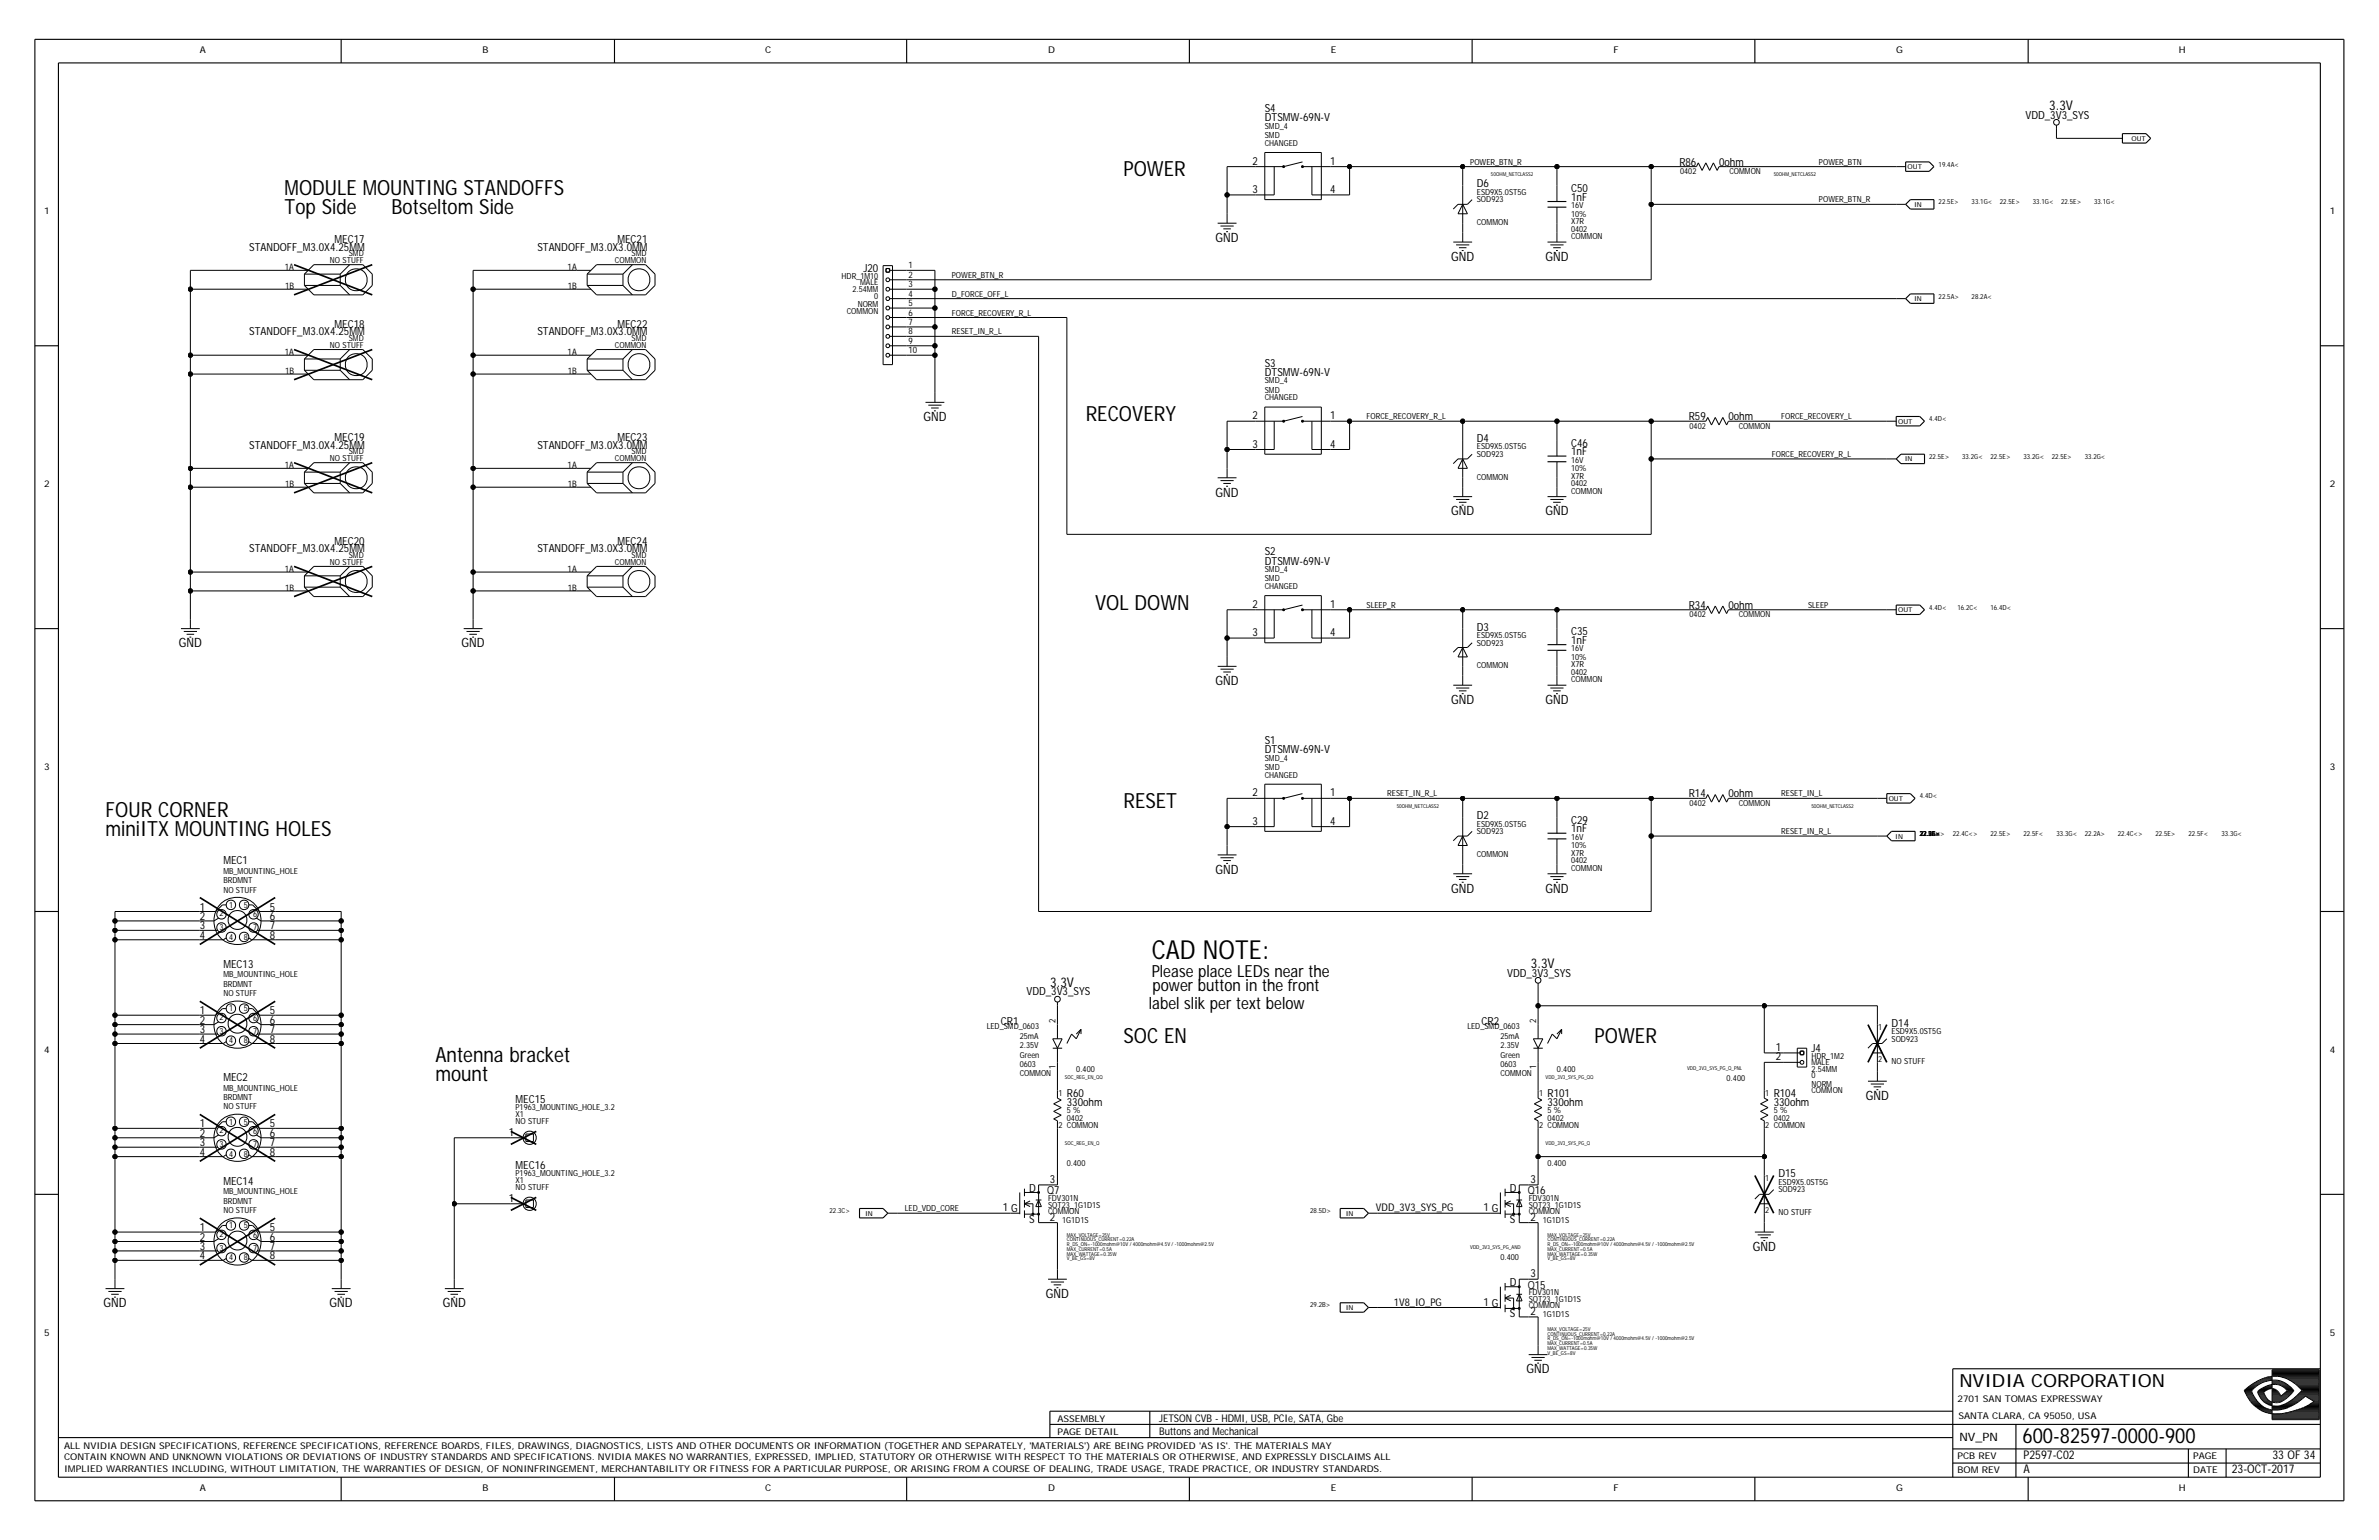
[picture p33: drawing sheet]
<svg xmlns="http://www.w3.org/2000/svg" width="432mm" height="279mm" viewBox="0 0 432 279" stroke-linecap="round" stroke-linejoin="round" font-family="sans-serif">
<defs><g id="words">
<text font-size="4.8" x="209" y="173.9">CAD NOTE:</text>
<g font-size="3.8">
<text x="51.7" y="35.4">MODULE MOUNTING STANDOFFS</text>
<text x="203.9" y="31.9">POWER</text>
<text x="51.7" y="38.8">Top Side</text>
<text x="71.1" y="38.8">Botseltom Side</text>
<text x="197.1" y="76.4">RECOVERY</text>
<text x="198.8" y="110.6">VOL DOWN</text>
<text x="19.2" y="148.3">FOUR CORNER</text>
<text x="203.9" y="146.6">RESET</text>
<text x="19.2" y="151.7">miniITX MOUNTING HOLES</text>
<text x="203.9" y="189.3">SOC EN</text>
<text x="289.4" y="189.3">POWER</text>
<text x="79" y="196.2">mount</text>
<text x="79" y="192.7">Antenna bracket</text>
<text x="367.1" y="261.8">600-82597-0000-900</text>
</g>
<text font-size="3.3" x="355.6" y="251.6">NVIDIA CORPORATION</text>
<g font-size="3">
<text x="209" y="177.3">Please place LEDs near the</text>
<text x="209.2" y="179.7">power button in the front</text>
<text x="208.5" y="183">label slik per text below</text>
</g>
<g font-size="2.4">
<text x="372" y="20">3.3V</text>
<text x="190.6" y="179.1">3.3V</text>
<text x="277.9" y="175.6">3.3V</text>
</g>
<g font-size="2.3">
<text x="220.6" y="43.9">GND</text>
<text x="263.4" y="47.3">GND</text>
<text x="280.5" y="47.3">GND</text>
<text x="167.6" y="76.4">GND</text>
<text x="220.6" y="90.1">GND</text>
<text x="263.4" y="93.5">GND</text>
<text x="280.5" y="93.5">GND</text>
<text x="32.5" y="117.5">GND</text>
<text x="83.8" y="117.5">GND</text>
<text x="220.6" y="124.3">GND</text>
<text x="263.4" y="127.7">GND</text>
<text x="280.5" y="127.7">GND</text>
<text x="220.6" y="158.5">GND</text>
<text x="263.4" y="161.9">GND</text>
<text x="280.5" y="161.9">GND</text>
<text x="338.7" y="199.6">GND</text>
<text x="318.1" y="227">GND</text>
<text x="18.8" y="237.2">GND</text>
<text x="59.8" y="237.2">GND</text>
<text x="80.4" y="237.2">GND</text>
<text x="189.8" y="235.5">GND</text>
<text x="277.1" y="249.2">GND</text>
</g>
<g font-size="2.2">
<text x="367.3" y="267.3">A</text>
<text x="367.3" y="264.8">P2597-C02</text>
<text x="405.1" y="267.3">23-OCT-2017</text>
<text x="412.5" y="264.8">33 OF 34</text>
</g>
<text font-size="2.1" x="355.6" y="261.5">NV_PN</text>
<g font-size="2">
<text x="229.6" y="22">DTSMW-69N-V</text>
<text x="229.6" y="20.3">S4</text>
<text x="367.6" y="21.5">VDD_3V3_SYS</text>
<text x="227.3" y="29.9">2</text>
<text x="241.4" y="29.9">1</text>
<text x="227.3" y="35">3</text>
<text x="241.4" y="35">4</text>
<text x="268.1" y="34">D6</text>
<text x="285.2" y="34.9">C50</text>
<text x="304.8" y="30.1">R86</text>
<text x="312" y="30.1">0ohm</text>
<text x="285.2" y="36.4">1nF</text>
<text x="45.2" y="45.5">STANDOFF_M3.0X4.25MM</text>
<text x="60.7" y="44.1">MEC17</text>
<text x="97.5" y="45.5">STANDOFF_M3.0X3.0MM</text>
<text x="112.1" y="44.1">MEC21</text>
<text x="156.7" y="49.4">J20</text>
<text x="60.7" y="59.5">MEC18</text>
<text x="112.1" y="59.5">MEC22</text>
<text x="45.2" y="60.9">STANDOFF_M3.0X4.25MM</text>
<text x="97.5" y="60.9">STANDOFF_M3.0X3.0MM</text>
<text x="229.6" y="68.2">DTSMW-69N-V</text>
<text x="229.6" y="66.5">S3</text>
<text x="227.3" y="76.1">2</text>
<text x="241.4" y="76.1">1</text>
<text x="306.5" y="76.2">R59</text>
<text x="313.7" y="76.2">0ohm</text>
<text x="45.2" y="81.4">STANDOFF_M3.0X4.25MM</text>
<text x="60.7" y="80">MEC19</text>
<text x="97.5" y="81.4">STANDOFF_M3.0X3.0MM</text>
<text x="112.1" y="80">MEC23</text>
<text x="227.3" y="81.2">3</text>
<text x="241.4" y="81.2">4</text>
<text x="268.1" y="80.2">D4</text>
<text x="285.2" y="81">C46</text>
<text x="285.2" y="82.6">1nF</text>
<text x="45.2" y="100.2">STANDOFF_M3.0X4.25MM</text>
<text x="60.7" y="98.8">MEC20</text>
<text x="97.5" y="100.2">STANDOFF_M3.0X3.0MM</text>
<text x="112.1" y="98.8">MEC24</text>
<text x="229.6" y="100.7">S2</text>
<text x="229.6" y="102.4">DTSMW-69N-V</text>
<text x="227.3" y="110.3">2</text>
<text x="241.4" y="110.3">1</text>
<text x="306.5" y="110.5">R34</text>
<text x="313.7" y="110.5">0ohm</text>
<text x="227.3" y="115.4">3</text>
<text x="241.4" y="115.4">4</text>
<text x="268.1" y="114.4">D3</text>
<text x="285.2" y="115.2">C35</text>
<text x="285.2" y="116.8">1nF</text>
<text x="229.6" y="136.6">DTSMW-69N-V</text>
<text x="229.6" y="134.9">S1</text>
<text x="227.3" y="149.6">3</text>
<text x="227.3" y="144.5">2</text>
<text x="241.4" y="149.6">4</text>
<text x="241.4" y="144.5">1</text>
<text x="268.1" y="148.6">D2</text>
<text x="285.2" y="149.5">C29</text>
<text x="306.5" y="144.7">R14</text>
<text x="313.7" y="144.7">0ohm</text>
<text x="285.2" y="151">1nF</text>
<text x="40.5" y="156.8">MEC1</text>
<text x="36.3" y="166.9">2</text>
<text x="36.3" y="165.2">1</text>
<text x="49" y="166.9">6</text>
<text x="49" y="165.2">5</text>
<text x="36.3" y="170.3">4</text>
<text x="36.3" y="168.6">3</text>
<text x="49" y="170.3">8</text>
<text x="49" y="168.6">7</text>
<text x="40.5" y="175.6">MEC13</text>
<text x="273.5" y="177.2">VDD_3V3_SYS</text>
<text x="36.3" y="185.7">2</text>
<text x="36.3" y="184">1</text>
<text x="49" y="185.7">6</text>
<text x="49" y="184">5</text>
<text x="181.7" y="185.9">CR1</text>
<text x="186.3" y="180.6">VDD_3V3_SYS</text>
<text x="268.9" y="185.9">CR2</text>
<text x="36.3" y="189.1">4</text>
<text x="36.3" y="187.4">3</text>
<text x="49" y="189.1">8</text>
<text x="49" y="187.4">7</text>
<text x="322.3" y="190.7">1</text>
<text x="328.8" y="190.9">J4</text>
<text x="343.3" y="186.2">D14</text>
<text x="40.5" y="196.2">MEC2</text>
<text x="322.3" y="192.4">2</text>
<text x="93.6" y="200.1">MEC15</text>
<text x="193.6" y="199.1">R60</text>
<text x="193.6" y="200.6">330ohm</text>
<text x="280.9" y="199.1">R101</text>
<text x="280.9" y="200.6">330ohm</text>
<text x="321.9" y="199.1">R104</text>
<text x="321.9" y="200.6">330ohm</text>
<text x="36.3" y="209.7">4</text>
<text x="36.3" y="208">3</text>
<text x="36.3" y="206.3">2</text>
<text x="36.3" y="204.5">1</text>
<text x="49" y="209.7">8</text>
<text x="49" y="208">7</text>
<text x="49" y="206.3">6</text>
<text x="49" y="204.5">5</text>
<text x="92.4" y="206.1">1</text>
<text x="40.5" y="215">MEC14</text>
<text x="93.6" y="212.1">MEC16</text>
<text x="190.6" y="214.6">3</text>
<text x="277.8" y="214.6">3</text>
<text x="322.8" y="213.6">D15</text>
<text x="92.4" y="218.1">1</text>
<text x="182" y="219.8">1 G</text>
<text x="186.8" y="221.8">S</text>
<text x="186.8" y="216.2">D</text>
<text x="190" y="216.7">Q7</text>
<text x="190.6" y="221.5">2</text>
<text x="269.3" y="219.8">1 G</text>
<text x="274" y="221.8">S</text>
<text x="274" y="216.2">D</text>
<text x="277.3" y="216.7">Q16</text>
<text x="277.8" y="221.5">2</text>
<text x="36.3" y="226.8">3</text>
<text x="36.3" y="225.1">2</text>
<text x="36.3" y="223.4">1</text>
<text x="49" y="226.8">7</text>
<text x="49" y="225.1">6</text>
<text x="49" y="223.4">5</text>
<text x="36.3" y="228.5">4</text>
<text x="49" y="228.5">8</text>
<text x="274" y="233.3">D</text>
<text x="277.3" y="233.8">Q15</text>
<text x="277.8" y="231.7">3</text>
<text x="269.3" y="236.9">1 G</text>
<text x="274" y="238.9">S</text>
<text x="277.8" y="238.6">2</text>
</g>
<g font-size="1.9">
<text x="249.7" y="219.8">VDD_3V3_SYS_PG</text>
<text x="253" y="236.9">1V8_IO_PG</text>
<text x="210.4" y="257.9">JETSON CVB - HDMI, USB, PCIe, SATA, Gbe</text>
<text x="210.4" y="260.3">Buttons and Mechanical</text>
</g>
<g font-size="1.7">
<text x="36.3" y="9.7">A</text>
<text x="87.6" y="9.7">B</text>
<text x="138.9" y="9.7">C</text>
<text x="190.2" y="9.7">D</text>
<text x="241.5" y="9.7">E</text>
<text x="292.9" y="9.7">F</text>
<text x="344.2" y="9.7">G</text>
<text x="395.5" y="9.7">H</text>
<text x="8" y="38.8">1</text>
<text x="422.9" y="38.8">1</text>
<text x="8" y="88.4">2</text>
<text x="422.9" y="88.4">2</text>
<text x="8" y="139.7">3</text>
<text x="422.9" y="139.7">3</text>
<text x="8" y="191">4</text>
<text x="422.9" y="191">4</text>
<text x="8" y="242.3">5</text>
<text x="422.9" y="242.3">5</text>
<text x="191.9" y="257.9">ASSEMBLY</text>
<text x="355.3" y="254.3">2701 SAN TOMAS EXPRESSWAY</text>
<text x="355.5" y="257.4">SANTA CLARA, CA 95050, USA</text>
<text x="11.6" y="262.9">ALL NVIDIA DESIGN SPECIFICATIONS, REFERENCE SPECIFICATIONS, REFERENCE BOARDS, FILES, DRAWINGS, DIAGNOSTICS, LISTS AND OTHER DOCUMENTS OR INFORMATION (TOGETHER AND SEPARATELY, 'MATERIALS') ARE BEING PROVIDED 'AS IS'. THE MATERIALS MAY</text>
<text x="191.9" y="260.3">PAGE DETAIL</text>
<text x="11.6" y="264.9">CONTAIN KNOWN AND UNKNOWN VIOLATIONS OR DEVIATIONS OF INDUSTRY STANDARDS AND SPECIFICATIONS. NVIDIA MAKES NO WARRANTIES, EXPRESSED, IMPLIED, STATUTORY OR OTHERWISE WITH RESPECT TO THE MATERIALS OR OTHERWISE, AND EXPRESSLY DISCLAIMS ALL</text>
<text x="11.6" y="267.2">IMPLIED WARRANTIES INCLUDING, WITHOUT LIMITATION, THE WARRANTIES OF DESIGN, OF NONINFRINGEMENT, MERCHANTABILITY OR FITNESS FOR A PARTICULAR PURPOSE, OR ARISING FROM A COURSE OF DEALING, TRADE USAGE, TRADE PRACTICE, OR INDUSTRY STANDARDS.</text>
<text x="355.3" y="267.3">BOM REV</text>
<text x="355.3" y="264.8">PCB REV</text>
<text x="398.1" y="264.8">PAGE</text>
<text x="398.1" y="267.3">DATE</text>
<text x="36.3" y="270.6">A</text>
<text x="87.6" y="270.6">B</text>
<text x="138.9" y="270.6">C</text>
<text x="190.2" y="270.6">D</text>
<text x="241.5" y="270.6">E</text>
<text x="292.9" y="270.6">F</text>
<text x="344.2" y="270.6">G</text>
<text x="395.5" y="270.6">H</text>
</g>
<g font-size="1.6">
<text x="51.7" y="49">1A</text>
<text x="51.7" y="52.5">1B</text>
<text x="103" y="49">1A</text>
<text x="103" y="52.5">1B</text>
<text x="164.9" y="53.8">4</text>
<text x="164.9" y="52.1">3</text>
<text x="164.9" y="50.4">2</text>
<text x="164.9" y="48.7">1</text>
<text x="164.9" y="59">7</text>
<text x="164.9" y="57.3">6</text>
<text x="164.9" y="55.5">5</text>
<text x="51.7" y="64.4">1A</text>
<text x="103" y="64.4">1A</text>
<text x="164.9" y="64.1">10</text>
<text x="164.9" y="62.4">9</text>
<text x="164.9" y="60.7">8</text>
<text x="51.7" y="67.9">1B</text>
<text x="103" y="67.9">1B</text>
<text x="51.7" y="85">1A</text>
<text x="51.7" y="88.4">1B</text>
<text x="103" y="85">1A</text>
<text x="103" y="88.4">1B</text>
<text x="51.7" y="103.8">1A</text>
<text x="51.7" y="107.2">1B</text>
<text x="103" y="103.8">1A</text>
<text x="103" y="107.2">1B</text>
<text x="191.6" y="185.6" transform="rotate(-90 191.6 185.6)">2</text>
<text x="278.8" y="185.6" transform="rotate(-90 278.8 185.6)">2</text>
<text x="191.6" y="193.9" transform="rotate(-90 191.6 193.9)">1</text>
<text x="278.8" y="193.9" transform="rotate(-90 278.8 193.9)">1</text>
</g>
<g font-size="1.5">
<text x="229.6" y="23.4">SMD_4</text>
<text x="229.6" y="25.1">SMD</text>
<text x="229.6" y="26.5">CHANGED</text>
<text x="266.9" y="29.9">POWER_BTN_R</text>
<text x="330.1" y="29.9">POWER_BTN</text>
<text x="268.1" y="35.4">ESD9X5.0ST5G</text>
<text x="305" y="31.6">0402</text>
<text x="313.9" y="31.6">COMMON</text>
<text x="268.1" y="36.7">SOD923</text>
<text x="268.1" y="40.8">COMMON</text>
<text x="285.2" y="39.3">10%</text>
<text x="285.2" y="40.7">X7R</text>
<text x="285.2" y="37.8">16V</text>
<text x="330.1" y="36.7">POWER_BTN_R</text>
<text x="59.9" y="47.7">NO STUFF</text>
<text x="63.3" y="46.5">SMD</text>
<text x="111.6" y="47.7">COMMON</text>
<text x="114.6" y="46.5">SMD</text>
<text x="285.2" y="43.4">COMMON</text>
<text x="285.2" y="42">0402</text>
<text x="152.8" y="50.6">HDR_1M10</text>
<text x="154.7" y="53">2.54MM</text>
<text x="156.1" y="51.8">MALE</text>
<text x="172.8" y="50.4">POWER_BTN_R</text>
<text x="172.8" y="53.8">D_FORCE_OFF_L</text>
<text x="153.7" y="56.9">COMMON</text>
<text x="155.7" y="55.7">NORM</text>
<text x="158.7" y="54.2">0</text>
<text x="172.8" y="57.3">FORCE_RECOVERY_R_L</text>
<text x="59.9" y="63.1">NO STUFF</text>
<text x="63.3" y="61.9">SMD</text>
<text x="111.6" y="63.1">COMMON</text>
<text x="114.6" y="61.9">SMD</text>
<text x="172.8" y="60.7">RESET_IN_R_L</text>
<text x="229.6" y="69.6">SMD_4</text>
<text x="229.6" y="71.3">SMD</text>
<text x="229.6" y="72.7">CHANGED</text>
<text x="248" y="76.1">FORCE_RECOVERY_R_L</text>
<text x="306.7" y="77.8">0402</text>
<text x="315.6" y="77.8">COMMON</text>
<text x="323.3" y="76.1">FORCE_RECOVERY_L</text>
<text x="59.9" y="83.6">NO STUFF</text>
<text x="63.3" y="82.4">SMD</text>
<text x="111.6" y="83.6">COMMON</text>
<text x="114.6" y="82.4">SMD</text>
<text x="268.1" y="81.6">ESD9X5.0ST5G</text>
<text x="268.1" y="82.9">SOD923</text>
<text x="285.2" y="83.9">16V</text>
<text x="321.6" y="82.9">FORCE_RECOVERY_R_L</text>
<text x="268.1" y="87">COMMON</text>
<text x="285.2" y="86.9">X7R</text>
<text x="285.2" y="88.2">0402</text>
<text x="285.2" y="85.5">10%</text>
<text x="285.2" y="89.6">COMMON</text>
<text x="63.3" y="101.2">SMD</text>
<text x="114.6" y="101.2">SMD</text>
<text x="59.9" y="102.4">NO STUFF</text>
<text x="111.6" y="102.4">COMMON</text>
<text x="229.6" y="103.8">SMD_4</text>
<text x="229.6" y="105.5">SMD</text>
<text x="229.6" y="106.9">CHANGED</text>
<text x="248" y="110.3">SLEEP_R</text>
<text x="306.7" y="112">0402</text>
<text x="315.6" y="112">COMMON</text>
<text x="328.2" y="110.3">SLEEP</text>
<text x="268.1" y="115.8">ESD9X5.0ST5G</text>
<text x="268.1" y="117.1">SOD923</text>
<text x="285.2" y="118.2">16V</text>
<text x="285.2" y="119.7">10%</text>
<text x="268.1" y="121.2">COMMON</text>
<text x="285.2" y="123.8">COMMON</text>
<text x="285.2" y="122.4">0402</text>
<text x="285.2" y="121.1">X7R</text>
<text x="229.6" y="141.1">CHANGED</text>
<text x="229.6" y="138">SMD_4</text>
<text x="229.6" y="139.7">SMD</text>
<text x="251.8" y="144.5">RESET_IN_R_L</text>
<text x="268.1" y="150">ESD9X5.0ST5G</text>
<text x="306.7" y="146.2">0402</text>
<text x="315.6" y="146.2">COMMON</text>
<text x="323.3" y="144.5">RESET_IN_L</text>
<text x="268.1" y="151.3">SOD923</text>
<text x="268.1" y="155.4">COMMON</text>
<text x="285.2" y="155.3">X7R</text>
<text x="285.2" y="153.9">10%</text>
<text x="285.2" y="152.4">16V</text>
<text x="323.3" y="151.3">RESET_IN_R_L</text>
<text x="40.5" y="161.9">NO STUFF</text>
<text x="40.5" y="160.2">BRDMNT</text>
<text x="40.5" y="158.5">MB_MOUNTING_HOLE</text>
<text x="285.2" y="156.6">0402</text>
<text x="285.2" y="158">COMMON</text>
<text x="39.9" y="166.2">2</text>
<text x="41.6" y="164.7">1</text>
<text x="44.2" y="164.7">5</text>
<text x="46" y="166.4">6</text>
<text x="39.9" y="168.8">3</text>
<text x="41.6" y="170.5">4</text>
<text x="44.2" y="170.5">8</text>
<text x="46" y="168.8">7</text>
<text x="40.5" y="179.1">BRDMNT</text>
<text x="40.5" y="177.3">MB_MOUNTING_HOLE</text>
<text x="39.9" y="185">2</text>
<text x="40.5" y="180.8">NO STUFF</text>
<text x="41.6" y="183.5">1</text>
<text x="44.2" y="183.5">5</text>
<text x="46" y="185.2">6</text>
<text x="39.9" y="187.6">3</text>
<text x="41.6" y="189.3">4</text>
<text x="44.2" y="189.3">8</text>
<text x="46" y="187.6">7</text>
<text x="179.1" y="186.8">LED_SMD_0603</text>
<text x="185.1" y="188.5">25mA</text>
<text x="185.1" y="190.2">2.35V</text>
<text x="185.1" y="191.9">Green</text>
<text x="266.3" y="186.8">LED_SMD_0603</text>
<text x="272.3" y="190.2">2.35V</text>
<text x="272.3" y="191.9">Green</text>
<text x="272.3" y="188.5">25mA</text>
<text x="340.9" y="186.9">1</text>
<text x="343.3" y="189">SOD923</text>
<text x="343.3" y="187.6">ESD9X5.0ST5G</text>
<text x="40.5" y="197.9">MB_MOUNTING_HOLE</text>
<text x="185.1" y="193.6">0603</text>
<text x="185.1" y="195.3">COMMON</text>
<text x="195.4" y="194.5">0.400</text>
<text x="272.3" y="193.6">0603</text>
<text x="272.3" y="195.3">COMMON</text>
<text x="282.6" y="194.5">0.400</text>
<text x="313.4" y="196.2">0.400</text>
<text x="328.8" y="194.5">2.54MM</text>
<text x="328.8" y="197.2">NORM</text>
<text x="328.8" y="195.6">0</text>
<text x="328.8" y="192.1">HDR_1M2</text>
<text x="328.8" y="193.3">MALE</text>
<text x="340.9" y="192.7">2</text>
<text x="343.3" y="193.1">NO STUFF</text>
<text x="40.5" y="201.3">NO STUFF</text>
<text x="40.5" y="199.6">BRDMNT</text>
<text x="93.6" y="203.9">NO STUFF</text>
<text x="93.6" y="202.7">X1</text>
<text x="93.6" y="201.5">P1963_MOUNTING_HOLE_3.2</text>
<text x="192.1" y="198.9">1</text>
<text x="193.6" y="202">5 %</text>
<text x="193.6" y="203.3">0402</text>
<text x="279.3" y="198.9">1</text>
<text x="280.9" y="203.3">0402</text>
<text x="280.9" y="202">5 %</text>
<text x="320.4" y="198.9">1</text>
<text x="321.9" y="202">5 %</text>
<text x="321.9" y="203.3">0402</text>
<text x="328.8" y="198.4">COMMON</text>
<text x="39.9" y="208.1">3</text>
<text x="39.9" y="205.6">2</text>
<text x="41.6" y="209.8">4</text>
<text x="41.6" y="204">1</text>
<text x="44.2" y="204">5</text>
<text x="44.2" y="209.8">8</text>
<text x="46" y="205.7">6</text>
<text x="46" y="208.1">7</text>
<text x="192.1" y="204.7">2 COMMON</text>
<text x="279.3" y="204.7">2 COMMON</text>
<text x="320.4" y="204.7">2 COMMON</text>
<text x="93.6" y="215.8">NO STUFF</text>
<text x="93.6" y="214.6">X1</text>
<text x="93.6" y="213.4">P1963_MOUNTING_HOLE_3.2</text>
<text x="193.6" y="211.6">0.400</text>
<text x="280.9" y="211.6">0.400</text>
<text x="320.4" y="214.3">1</text>
<text x="322.8" y="215">ESD9X5.0ST5G</text>
<text x="40.5" y="220.1">NO STUFF</text>
<text x="40.5" y="216.7">MB_MOUNTING_HOLE</text>
<text x="40.5" y="218.4">BRDMNT</text>
<text x="164.2" y="219.8">LED_VDD_CORE</text>
<text x="190.2" y="217.9">FDV301N</text>
<text x="190.2" y="220.3">COMMON</text>
<text x="190.2" y="219.1">SOT23_1G1D1S</text>
<text x="192.8" y="221.8">1G1D1S</text>
<text x="277.5" y="220.3">COMMON</text>
<text x="277.5" y="217.9">FDV301N</text>
<text x="277.5" y="219.1">SOT23_1G1D1S</text>
<text x="280" y="221.8">1G1D1S</text>
<text x="320.4" y="220.1">2</text>
<text x="322.8" y="220.5">NO STUFF</text>
<text x="322.8" y="216.3">SOD923</text>
<text x="39.9" y="227">3</text>
<text x="39.9" y="224.4">2</text>
<text x="41.6" y="222.8">1</text>
<text x="44.2" y="222.8">5</text>
<text x="46" y="224.6">6</text>
<text x="46" y="227">7</text>
<text x="41.6" y="228.7">4</text>
<text x="44.2" y="228.7">8</text>
<text x="272.3" y="228.7">0.400</text>
<text x="277.5" y="235">FDV301N</text>
<text x="277.5" y="237.4">COMMON</text>
<text x="277.5" y="236.2">SOT23_1G1D1S</text>
<text x="280" y="238.9">1G1D1S</text>
</g>
<g font-size="1.3">
<text x="351.9" y="30.2">19.4A&lt;</text>
<text x="351.9" y="37.1">22.5E&gt;</text>
<text x="357.9" y="37.1">33.1G&lt;</text>
<text x="363" y="37.1">22.5E&gt;</text>
<text x="369" y="37.1">33.1G&lt;</text>
<text x="374.1" y="37.1">22.5E&gt;</text>
<text x="380.1" y="37.1">33.1G&lt;</text>
<text x="351.9" y="54.2">22.5A&gt;</text>
<text x="357.9" y="54.2">28.2A&lt;</text>
<text x="350.2" y="76.4">4.4D&lt;</text>
<text x="350.2" y="83.3">22.5E&gt;</text>
<text x="356.1" y="83.3">33.2G&lt;</text>
<text x="361.3" y="83.3">22.5E&gt;</text>
<text x="367.3" y="83.3">33.2G&lt;</text>
<text x="372.4" y="83.3">22.5E&gt;</text>
<text x="378.4" y="83.3">33.2G&lt;</text>
<text x="350.2" y="110.6">4.4D&lt;</text>
<text x="355.3" y="110.6">16.2C&lt;</text>
<text x="361.3" y="110.6">16.4D&lt;</text>
<text x="348.5" y="144.8">4.4D&lt;</text>
<text x="348.5" y="151.7">22.2A&gt;</text>
<text x="348.5" y="151.7">22.5E&gt;</text>
<text x="348.5" y="151.7">33.3G&lt;</text>
<text x="350" y="151.7">4C&lt;&gt;</text>
<text x="350.6" y="151.7">F&lt;</text>
<text x="354.4" y="151.7">22.4C&lt;&gt;</text>
<text x="361.3" y="151.7">22.5E&gt;</text>
<text x="367.3" y="151.7">22.5F&lt;</text>
<text x="373.3" y="151.7">33.3G&lt;</text>
<text x="378.4" y="151.7">22.2A&gt;</text>
<text x="384.4" y="151.7">22.4C&lt;&gt;</text>
<text x="391.2" y="151.7">22.5E&gt;</text>
<text x="397.2" y="151.7">22.5F&lt;</text>
<text x="403.2" y="151.7">33.3G&lt;</text>
<text x="150.6" y="220.1">22.3C&gt;</text>
<text x="237.8" y="220.1">28.5D&gt;</text>
<text x="237.8" y="237.2">29.2B&gt;</text>
</g>
<g font-size="1.2">
<text x="386.9" y="25.5">OUT</text>
<text x="346.2" y="30.7">OUT</text>
<text x="347.4" y="37.5">IN</text>
<text x="347.4" y="54.6">IN</text>
<text x="344.5" y="76.9">OUT</text>
<text x="345.7" y="83.7">IN</text>
<text x="344.5" y="111.1">OUT</text>
<text x="342.8" y="145.3">OUT</text>
<text x="344" y="152.1">IN</text>
<text x="157" y="220.6">IN</text>
<text x="244.3" y="220.6">IN</text>
<text x="244.3" y="237.7">IN</text>
</g>
<g font-size="1">
<text x="270.6" y="31.9">50OHM_NETCLASS2</text>
<text x="321.9" y="31.9">50OHM_NETCLASS2</text>
<text x="253.5" y="146.6">50OHM_NETCLASS2</text>
<text x="328.8" y="146.6">50OHM_NETCLASS2</text>
<text x="193.3" y="195.8">SOC_REG_EN_QQ</text>
<text x="280.5" y="195.8">VDD_3V3_SYS_PG_QQ</text>
<text x="306.2" y="194.1">VDD_3V3_SYS_PG_Q_PNL</text>
<text x="193.3" y="207.8">SOC_REG_EN_Q</text>
<text x="280.5" y="207.8">VDD_3V3_SYS_PG_Q</text>
<text x="193.6" y="224.4">MAX_VOLTAGE=25V</text>
<text x="193.6" y="225.2">CONTINUOUS_CURRENT=0.22A</text>
<text x="193.6" y="226.1">R_DS_ON=-1000mohm@10V / 4000mohm@4.5V / -1000mohm@2.5V</text>
<text x="193.6" y="227.8">MAX_WATTAGE=0.35W</text>
<text x="193.6" y="227">MAX_CURRENT=0.5A</text>
<text x="266.9" y="226.6">VDD_3V3_SYS_PG_AND</text>
<text x="280.9" y="226.1">R_DS_ON=-1000mohm@10V / 4000mohm@4.5V / -1000mohm@2.5V</text>
<text x="280.9" y="227.8">MAX_WATTAGE=0.35W</text>
<text x="280.9" y="224.4">MAX_VOLTAGE=25V</text>
<text x="280.9" y="227">MAX_CURRENT=0.5A</text>
<text x="280.9" y="225.2">CONTINUOUS_CURRENT=0.22A</text>
<text x="193.6" y="228.7">V_BE_GS=8V</text>
<text x="280.9" y="228.7">V_BE_GS=8V</text>
<text x="280.9" y="243.2">R_DS_ON=-1000mohm@10V / 4000mohm@4.5V / -1000mohm@2.5V</text>
<text x="280.9" y="244.9">MAX_WATTAGE=0.35W</text>
<text x="280.9" y="241.5">MAX_VOLTAGE=25V</text>
<text x="280.9" y="244.1">MAX_CURRENT=0.5A</text>
<text x="280.9" y="245.8">V_BE_GS=8V</text>
<text x="280.9" y="242.3">CONTINUOUS_CURRENT=0.22A</text>
</g>
</g></defs>
<g fill="none" stroke="#000" stroke-width=".18">
<path d="M222.7 30.2v5.2zM222.7 30.2h5.2zM222.7 35.4h5.2zM222.7 35.4v3.4zM222.7 38.8v1.7zM227.9 30.2h5.1zM227.9 35.4h3.4zM229.6 36.2h10.2zM229.6 27.7v8.5zM229.6 27.7h10.2zM231.3 30.2v5.2zM233 30.2l3.4-.8z"/>
<path d="M236.4 30.2h5.1zM238.1 35.4h3.4zM238.1 30.2v5.2zM239.8 27.7v8.5zM241.5 30.2h3.5zM241.5 35.4h3.5zM245 30.2h20.5zM245 30.2v5.2zM264.6 37.1l-.8 .8zM264.6 38.8h1.7zM264.6 37.1h1.7zM265.5 30.2h17.1z"/>
<path d="M265.5 30.2v3.5zM265.5 37.1l-.9 1.7zM265.5 37.1l.8 1.7zM265.5 33.7v6.8zM266.3 37.1l.9-.9zM282.6 30.2h17.1zM282.6 30.2v3.5zM282.6 37.6v2.9zM282.6 33.7v2.9zM299.7 30.2h6.8zM299.7 30.2v6.9zM299.7 37.1h44.5z"/>
<path d="M299.7 37.1v13.7zM306.5 30.2h1.4zM308.3 29.5l-.4 .7zM308.3 29.5l.6 1.4zM309.6 29.5l-.7 1.4zM309.6 29.5l.7 1.4zM311 29.5l.7 1.4zM311 29.5l-.7 1.4zM312 30.2h1.4zM312 30.2l-.3 .7zM313.4 30.2h30.8zM344.2 37.1h1.7z"/>
<path d="M344.2 30.2h1.7zM373.3 25.1h10.2zM373.3 23.4v1.7zM373.3 22.7v.7zM383.5 25.1h1.7zM34.6 49h18.8zM34.6 49v3.5zM34.6 52.5h18.8zM34.6 52.5v11.9zM53.4 52.5h2.5zM53.4 49h2.5zM55.3 51.8h6.5z"/>
<path d="M55.3 51.8l1.7 1.7zM55.3 49.7h6.5zM55.3 49.7v2.1zM57 53.5h8.9zM57 48l-1.7 1.7zM57 48h8.9zM61.8 51.8l1.7 1.7zM61.8 49.7v2.1zM63.5 48l-1.7 1.7zM65.9 48l1.7 1.7zM67.6 51.8l-1.7 1.7zM67.6 49.7v2.1z"/>
<path d="M85.9 49h18.8zM85.9 49v3.5zM85.9 52.5h18.8zM85.9 52.5v11.9zM104.7 52.5h2.6zM104.7 49h2.6zM106.6 51.8h6.5zM106.6 51.8l1.7 1.7zM106.6 49.7h6.5zM106.6 49.7v2.1zM108.3 53.5h8.9zM108.3 48l-1.7 1.7z"/>
<path d="M108.3 48h8.9zM113.1 51.8l1.7 1.7zM113.1 49.7v2.1zM114.8 48l-1.7 1.7zM117.2 48l1.7 1.7zM118.9 51.8l-1.7 1.7zM118.9 49.7v2.1zM160.3 48.2v18zM160.3 48.2h1.7zM160.8 48.7v.7zM160.8 48.7h.7zM160.8 49.4h.7z"/>
<path d="M160.9 57.4l.2-.1 .3 .1v.4l-.3 .1-.2-.1zM160.9 59.1l.2-.1 .3 .1v.4l-.3 .2-.2-.2zM160.9 55.7l.2-.2 .3 .2v.4l-.3 .1-.2-.1zM160.9 48.8l.2-.1 .3 .1v.5l-.3 .1-.2-.1zM160.9 53.9l.2-.1 .3 .1v.5l-.3 .1-.2-.1zM160.9 52.2l.2-.1 .3 .1v.5l-.3 .1-.2-.1zM160.9 50.5l.2-.1 .3 .1v.5l-.3 .1-.2-.1zM161.5 59.3h3.1zM161.5 48.7v.7zM161.5 52.5h3.1zM161.5 54.2h3.1zM161.5 55.9h3.1z"/>
<path d="M161.5 57.6h3.1zM161.5 50.8h3.1zM161.5 49h3.1zM162 48.2v18zM164.6 52.5h5.1zM164.6 49h5.1zM164.6 55.9h5.1zM164.6 59.3h5.1zM164.6 54.2h179.6zM164.6 57.6h29zM164.6 50.8h135.1zM169.7 49v3.5z"/>
<path d="M169.7 52.5v3.4zM169.7 55.9v3.4zM169.7 59.3v3.4zM193.6 57.6v39.3zM221 40.5h3.4zM221.5 41h2.4zM222 41.5h1.4zM222.6 42h.3zM263.8 43.9h3.4zM264.3 44.4h2.4zM264.8 44.9h1.4zM265.3 45.5h.4z"/>
<path d="M265.5 40.5v1.7zM265.5 42.2v1.7zM280.9 43.9h3.4zM281.4 44.4h2.4zM281.9 44.9h1.4zM282.4 45.5h.4zM282.6 40.5v1.7zM282.6 42.2v1.7zM344.2 54.2h1.7zM34.6 64.4h18.8zM34.6 64.4v3.5zM34.6 67.9h18.8z"/>
<path d="M34.6 67.9v17.1zM53.4 67.9h2.5zM53.4 64.4h2.5zM55.3 67.2h6.5zM55.3 67.2l1.7 1.7zM55.3 65.1h6.5zM55.3 65.1v2.1zM57 68.9h8.9zM57 63.4l-1.7 1.7zM57 63.4h8.9zM61.8 67.2l1.7 1.7zM61.8 65.1v2.1z"/>
<path d="M63.5 63.4l-1.7 1.7zM65.9 68.9l1.7-1.7zM65.9 63.4l1.7 1.7zM67.6 65.1v2.1zM85.9 64.4h18.8zM85.9 64.4v3.5zM85.9 67.9h18.8zM85.9 67.9v17.1zM104.7 67.9h2.6zM104.7 64.4h2.6zM106.6 67.2h6.5zM106.6 67.2l1.7 1.7z"/>
<path d="M106.6 65.1h6.5zM106.6 65.1v2.1zM108.3 68.9h8.9zM108.3 63.4l-1.7 1.7zM108.3 63.4h8.9zM113.1 67.2l1.7 1.7zM113.1 65.1v2.1zM114.8 63.4l-1.7 1.7zM117.2 68.9l1.7-1.7zM117.2 63.4l1.7 1.7zM118.9 65.1v2.1zM160.3 66.2h1.7z"/>
<path d="M160.9 62.5l.2-.1 .3 .1v.5l-.3 .1-.2-.1zM160.9 64.2l.2-.1 .3 .1v.5l-.3 .1-.2-.1zM160.9 60.8l.2-.1 .3 .1v.5l-.3 .1-.2-.1zM161.5 61h3.1zM161.5 62.7h3.1zM161.5 64.4h3.1zM164.6 62.7h5.1zM164.6 64.4h5.1zM164.6 61h23.9zM168 73h3.4zM168.5 73.5h2.4zM169 74h1.4z"/>
<path d="M169.5 74.5h.4zM169.7 62.7v1.7zM169.7 64.4v6.9zM169.7 71.3v1.7zM188.5 61v104.4zM222.7 76.4v5.2zM222.7 76.4h5.2zM227.9 76.4h5.1zM229.6 73.9v8.5zM229.6 73.9h10.2zM231.3 76.4v5.2zM233 76.4l3.4-.8z"/>
<path d="M236.4 76.4h5.1zM238.1 76.4v5.2zM239.8 73.9v8.5zM241.5 76.4h3.5zM245 76.4h20.5zM245 76.4v5.2zM265.5 76.4h17.1zM265.5 76.4v3.4zM265.5 79.8v6.9zM282.6 76.4h17.1zM282.6 76.4v3.4zM282.6 79.8v2.9z"/>
<path d="M299.7 76.4v6.9zM299.7 76.4h8.6zM308.3 76.4h1.3zM310 75.7l-.4 .7zM310 75.7l.6 1.4zM311.3 75.7l-.7 1.4zM311.3 75.7l.7 1.4zM312.7 75.7l.7 1.4zM312.7 75.7l-.7 1.4zM313.7 76.4h1.4zM313.7 76.4l-.3 .7zM315.1 76.4h27.4z"/>
<path d="M342.5 76.4h1.7zM34.6 85h18.8zM34.6 85v3.4zM34.6 88.4h18.8zM34.6 88.4v15.4zM53.4 88.4h2.5zM53.4 85h2.5zM55.3 87.7h6.5zM55.3 87.7l1.7 1.7zM55.3 85.7h6.5zM55.3 85.7v2zM57 89.4h8.9z"/>
<path d="M57 83.9l-1.7 1.8zM57 83.9h8.9zM61.8 87.7l1.7 1.7zM61.8 85.7v2zM63.5 83.9l-1.7 1.8zM65.9 83.9l1.7 1.8zM67.6 87.7l-1.7 1.7zM67.6 85.7v2zM85.9 85h18.8zM85.9 85v3.4zM85.9 88.4h18.8zM85.9 88.4v15.4z"/>
<path d="M104.7 88.4h2.6zM104.7 85h2.6zM106.6 87.7h6.5zM106.6 87.7l1.7 1.7zM106.6 85.7h6.5zM106.6 85.7v2zM108.3 89.4h8.9zM108.3 83.9l-1.7 1.8zM108.3 83.9h8.9zM113.1 87.7l1.7 1.7zM113.1 85.7v2zM114.8 83.9l-1.7 1.8z"/>
<path d="M117.2 83.9l1.7 1.8zM118.9 87.7l-1.7 1.7zM118.9 85.7v2zM193.6 96.9h106.1zM221 86.7h3.4zM221.5 87.2h2.4zM222 87.7h1.4zM222.6 88.2h.3zM222.7 81.6h5.2zM222.7 81.6v3.4zM222.7 85v1.7zM227.9 81.6h3.4z"/>
<path d="M229.6 82.4h10.2zM238.1 81.6h3.4zM241.5 81.6h3.5zM263.8 90.1h3.4zM264.3 90.6h2.4zM264.6 83.3l-.8 .8zM264.6 85h1.7zM264.6 83.3h1.7zM264.8 91.1h1.4zM265.3 91.6h.4zM265.5 86.7v1.7zM265.5 83.3l-.9 1.7z"/>
<path d="M265.5 83.3l.8 1.7zM265.5 88.4v1.7zM266.3 83.3l.9-.9zM280.9 90.1h3.4zM281.4 90.6h2.4zM281.9 91.1h1.4zM282.4 91.6h.4zM282.6 86.7v1.7zM282.6 83.8v2.9zM282.6 88.4v1.7zM299.7 83.3v13.6zM299.7 83.3h42.8z"/>
<path d="M342.5 83.3h1.7zM32.8 114.1h3.5zM33.4 114.6h2.4zM33.9 115.1h1.3zM34.4 115.6h.3zM34.6 103.8h18.8zM34.6 103.8v3.4zM34.6 107.2h18.8zM34.6 107.2v5.1zM34.6 112.3v1.8zM53.4 107.2h2.5zM53.4 103.8h2.5z"/>
<path d="M55.3 106.5h6.5zM55.3 106.5l1.7 1.7zM55.3 104.5h6.5zM55.3 104.5v2zM57 108.2h8.9zM57 102.8l-1.7 1.7zM57 102.8h8.9zM61.8 106.5l1.7 1.7zM61.8 104.5v2zM63.5 102.8l-1.7 1.7zM65.9 108.2l1.7-1.7zM65.9 102.8l1.7 1.7z"/>
<path d="M67.6 104.5v2zM84.2 114.1h3.4zM84.7 114.6h2.4zM85.2 115.1h1.4zM85.7 115.6h.3zM85.9 103.8h18.8zM85.9 103.8v3.4zM85.9 107.2h18.8zM85.9 107.2v5.1zM85.9 112.3v1.8zM104.7 107.2h2.6zM104.7 103.8h2.6z"/>
<path d="M106.6 106.5h6.5zM106.6 106.5l1.7 1.7zM106.6 104.5h6.5zM106.6 104.5v2zM108.3 108.2h8.9zM108.3 102.8l-1.7 1.7zM108.3 102.8h8.9zM113.1 106.5l1.7 1.7zM113.1 104.5v2zM114.8 102.8l-1.7 1.7zM117.2 108.2l1.7-1.7zM117.2 102.8l1.7 1.7z"/>
<path d="M118.9 104.5v2zM222.7 115.8h5.2zM222.7 110.6v5.2zM222.7 115.8v3.4zM222.7 110.6h5.2zM222.7 119.2v1.7zM227.9 110.6h5.1zM227.9 115.8h3.4zM229.6 116.6h10.2zM229.6 108.1v8.5zM229.6 108.1h10.2zM231.3 110.6v5.2z"/>
<path d="M233 110.6l3.4-.8zM236.4 110.6h5.1zM238.1 115.8h3.4zM238.1 110.6v5.2zM239.8 108.1v8.5zM241.5 115.8h3.5zM241.5 110.6h3.5zM245 110.6v5.2zM245 110.6h20.5zM264.6 117.5l-.8 .8zM264.6 119.2h1.7zM264.6 117.5h1.7z"/>
<path d="M265.5 110.6h17.1zM265.5 110.6v3.5zM265.5 117.5l-.9 1.7zM265.5 117.5l.8 1.7zM265.5 114.1v6.8zM266.3 117.5l.9-.9zM282.6 110.6h25.7zM282.6 110.6v3.5zM282.6 118v2.9zM282.6 114.1v2.9zM308.3 110.6h1.3zM310 109.9l-.4 .7z"/>
<path d="M310 109.9l.6 1.4zM311.3 109.9l-.7 1.4zM311.3 109.9l.7 1.4zM312.7 109.9l.7 1.4zM312.7 109.9l-.7 1.4zM313.7 110.6h1.4zM313.7 110.6l-.3 .7zM315.1 110.6h27.4zM342.5 110.6h1.7zM221 120.9h3.4zM221.5 121.4h2.4zM222 121.9h1.4z"/>
<path d="M222.6 122.4h.3zM263.8 124.3h3.4zM264.3 124.8h2.4zM264.8 125.3h1.4zM265.3 125.9h.4zM265.5 120.9v1.7zM265.5 122.6v1.7zM280.9 124.3h3.4zM281.4 124.8h2.4zM281.9 125.3h1.4zM282.4 125.9h.4zM282.6 120.9v1.7z"/>
<path d="M282.6 122.6v1.7zM221 155.1h3.4zM221.5 155.6h2.4zM222 156.1h1.4zM222.6 156.6h.3zM222.7 144.8h5.2zM222.7 144.8v5.2zM222.7 150h5.2zM222.7 150v3.4zM222.7 153.4v1.7zM227.9 144.8h5.1zM227.9 150h3.4z"/>
<path d="M229.6 150.8h10.2zM229.6 142.3v8.5zM229.6 142.3h10.2zM231.3 144.8v5.2zM233 144.8l3.4-.8zM236.4 144.8h5.1zM238.1 150h3.4zM238.1 144.8v5.2zM239.8 142.3v8.5zM241.5 144.8h3.5zM241.5 150h3.5zM245 144.8h20.5z"/>
<path d="M245 144.8v5.2zM263.8 158.5h3.4zM264.3 159h2.4zM264.6 151.7l-.8 .8zM264.6 153.4h1.7zM264.6 151.7h1.7zM264.8 159.6h1.4zM265.5 155.1v1.7zM265.5 144.8h17.1zM265.5 144.8v3.5zM265.5 156.8v1.7zM265.5 151.7l-.9 1.7z"/>
<path d="M265.5 151.7l.8 1.7zM265.5 148.3v6.8zM266.3 151.7l.9-.9zM280.9 158.5h3.4zM281.4 159h2.4zM281.9 159.6h1.4zM282.6 155.1v1.7zM282.6 144.8h17.1zM282.6 144.8v3.5zM282.6 156.8v1.7zM282.6 152.2v2.9zM282.6 148.3v2.9z"/>
<path d="M299.7 144.8h8.6zM299.7 144.8v6.9zM299.7 151.7h41.1zM299.7 151.7v13.7zM308.3 144.8h1.3zM310 144.2l-.4 .6zM310 144.2l.6 1.3zM311.3 144.2l-.7 1.3zM311.3 144.2l.7 1.3zM312.7 144.2l.7 1.3zM312.7 144.2l-.7 1.3zM313.7 144.8h1.4z"/>
<path d="M313.7 144.8l-.3 .7zM315.1 144.8h25.7zM340.8 151.7h1.7zM340.8 144.8h1.7zM20.9 165.4h15.4zM20.9 165.4v1.7zM20.9 167.1h15.4zM20.9 167.1v1.7zM20.9 168.8h15.4zM20.9 168.8v1.7zM20.9 170.5h15.4zM20.9 170.5v13.7z"/>
<path d="M36.3 165.4h2.9zM36.3 167.1h2.5zM36.3 168.8h3.2zM36.3 170.5h4.2zM38.8 167.1l.9-.5zM40.4 164.2h.7zM40.4 164.2l-1.2 1.2zM40.5 170.5l.6-.3zM45.2 170.2l.5 .3zM45.2 164.2h.6zM45.7 170.5h4.2zM45.8 164.2l1.2 1.2z"/>
<path d="M46.5 166.6l.9 .5zM46.7 168.8h3.2zM47 165.4h2.9zM47.4 167.1h2.5zM49.9 165.4h12zM49.9 167.1h12zM49.9 168.8h12zM49.9 170.5h12zM61.9 165.4v1.7zM61.9 167.1v1.7zM61.9 168.8v1.7zM61.9 170.5v13.7z"/>
<path d="M188.5 165.4h111.2zM265.3 160.1h.4zM279.2 179.1v3.4zM279.2 178.4v.7zM282.4 160.1h.4zM20.9 184.2h15.4zM20.9 184.2v1.7zM20.9 185.9h15.4zM20.9 185.9v1.7zM20.9 187.6h15.4zM20.9 187.6v1.7zM20.9 189.3h15.4z"/>
<path d="M20.9 189.3v15.4zM36.3 184.2h2.9zM36.3 185.9h2.5zM36.3 187.6h3.2zM36.3 189.3h4.2zM38.8 185.9l.9-.5zM40.4 183h.7zM40.4 183l-1.2 1.2zM40.5 189.3l.6-.3zM45.2 189l.5 .3zM45.2 183h.6zM45.7 189.3h4.2z"/>
<path d="M45.8 183l1.2 1.2zM46.5 185.4l.9 .5zM46.7 187.6h3.2zM47 184.2h2.9zM47.4 185.9h2.5zM49.9 184.2h12zM49.9 185.9h12zM49.9 187.6h12zM49.9 189.3h12zM61.9 184.2v1.7zM61.9 185.9v1.7zM61.9 187.6v1.7z"/>
<path d="M61.9 189.3v15.4zM191.1 188.5l.8 1.7zM191.1 188.5h1.7zM191.1 190.2h1.7zM191.9 182.5v3.4zM191.9 192.7v5.2zM191.9 199.2l.7 .4zM191.9 197.9v1.3zM191.9 190.2v2.5zM191.9 185.9v2.6zM191.9 181.8v.7zM192.8 188.5l-.9 1.7z"/>
<path d="M194.5 187.6l-.9 1.7zM194.5 187.6l.9 .9zM196.2 186.8l-.8 1.7zM196.2 186.8l-.8 .8zM196.2 186.8v.8zM278.3 188.5l.9 1.7zM278.3 188.5h1.7zM278.3 190.2h1.7zM279.2 182.5h41zM279.2 182.5v3.4zM279.2 192.7v5.2zM279.2 199.2l.7 .4z"/>
<path d="M279.2 197.9v1.3zM279.2 190.2v2.5zM279.2 185.9v2.6zM280 188.5l-.8 1.7zM281.7 187.6l-.8 1.7zM281.7 187.6l.9 .9zM283.4 186.8l-.8 1.7zM283.4 186.8l-.8 .8zM283.4 186.8v.8zM320.2 182.5h20.6zM320.2 182.5v8.5zM320.2 191h3.4z"/>
<path d="M320.2 192.7h3.4zM320.2 192.7v5.2zM320.2 199.2l.7 .4zM320.2 197.9v1.3zM323.6 192.7h3.1zM323.6 191h3.1zM326.2 193.6h1.7zM326.2 190.2h1.7zM326.2 190.2v3.4zM326.7 190.7h.7zM326.7 191.4h.7zM326.7 190.7v.7z"/>
<path d="M326.8 190.8l.3-.1 .2 .1v.5l-.2 .1-.3-.1zM326.8 192.5l.3-.1 .2 .1v.5l-.2 .1-.3-.1zM327.4 190.7v.7zM327.9 190.2v3.4zM339 196.2h3.5zM339 190.2l.9-.9zM339.6 196.7h2.4zM339.9 191h1.7zM339.9 189.3h1.7zM340.1 197.2h1.3zM340.6 197.7h.3zM340.8 192.7v1.8z"/>
<path d="M340.8 182.5v3.4zM340.8 194.5v1.7zM340.8 189.3l-.9 1.7zM340.8 189.3l.8 1.7zM340.8 185.9v6.8zM341.6 189.3l.9-.8zM20.9 204.7h15.4zM20.9 204.7v1.7zM20.9 206.4h15.4zM20.9 206.4v1.7zM20.9 208.1h15.4zM20.9 208.1v1.7z"/>
<path d="M20.9 209.8h15.4zM20.9 209.8v13.7zM36.3 204.7h2.9zM36.3 206.4h2.5zM36.3 208.1h3.2zM36.3 209.8h4.2zM38.8 206.4l.9-.5zM40.4 203.5h.7zM40.4 203.5l-1.2 1.2zM40.5 209.8l.6-.3zM45.2 209.5l.5 .3zM45.2 203.5h.6z"/>
<path d="M45.7 209.8h4.2zM45.8 203.5l1.2 1.2zM46.5 205.9l.9 .5zM46.7 208.1h3.2zM47 204.7h2.9zM47.4 206.4h2.5zM49.9 204.7h12zM49.9 206.4h12zM49.9 208.1h12zM49.9 209.8h12zM61.9 204.7v1.7zM61.9 206.4v1.7z"/>
<path d="M61.9 208.1v1.7zM61.9 209.8v13.7zM82.5 206.4h10.2zM82.5 206.4v12zM82.5 218.4h10.2zM82.5 218.4v13.7zM92.7 206.4h2.2zM92.7 218.4h2.2zM95.5 205.7h1.3zM95.5 205.7v1.4zM95.5 207.1h1.3zM95.5 217.7h1.3z"/>
<path d="M95.5 217.7v1.4zM95.5 219.1h1.3zM96.8 205.7v1.4zM96.8 217.7v1.4zM185.1 216.3v4zM185.9 216.3h2.6zM185.9 219.6v1.4zM185.9 217.7v1.4zM185.9 215.7v1.3zM185.9 218.4l1.1-.5zM185.9 218.4l1.1 .5zM185.9 218.4h1.6z"/>
<path d="M187.5 218.4v1.9zM188 217.7h1zM188 218.9h1zM188.4 216.3l.1-.1 .2 .2-.2 .1zM188.5 217.7l.5 1.2zM188.5 217.7l-.5 1.2zM188.5 215h1.7zM188.5 215v6.8zM190.2 215h1.7zM191.2 203l.7 .3zM191.2 203l1.4-.7zM191.2 201.6l1.4 .7z"/>
<path d="M191.2 201.6l1.4-.6zM191.2 200.3l1.4 .7zM191.2 200.3l1.4-.7zM191.9 204.7v10.3zM191.9 203.3v1.4zM272.3 216.3v4zM273.2 216.3h2.6zM273.2 219.6v1.4zM273.2 217.7v1.4zM273.2 215.7v1.3zM273.2 218.4l1-.5zM273.2 218.4l1 .5z"/>
<path d="M273.2 218.4h1.5zM274.7 218.4v1.9zM275.2 217.7h1.1zM275.2 218.9h1.1zM275.6 216.3l.2-.1 .1 .2-.1 .1zM275.8 217.7l.5 1.2zM275.8 217.7l-.6 1.2zM275.8 215h1.7zM275.8 215v6.8zM277.5 215h1.7zM278.5 203l.7 .3zM278.5 203l1.4-.7z"/>
<path d="M278.5 201.6l1.4 .7zM278.5 201.6l1.4-.6zM278.5 200.3l1.4 .7zM278.5 200.3l1.4-.7zM279.2 209.8h41zM279.2 204.7v5.1zM279.2 209.8v5.2zM279.2 203.3v1.4zM318.5 217.5l.9-.8zM319.4 218.4h1.7zM319.4 216.7h1.7zM319.5 203l.7 .3z"/>
<path d="M319.5 203l1.4-.7zM319.5 201.6l1.4 .7zM319.5 201.6l1.4-.6zM319.5 200.3l1.4 .7zM319.5 200.3l1.4-.7zM320.2 204.7v5.1zM320.2 209.8v3.5zM320.2 216.7l-.8 1.7zM320.2 216.7l.9 1.7zM320.2 213.3v6.8zM320.2 203.3v1.4zM321.1 216.7l.8-.9z"/>
<path d="M19.2 233.8h3.4zM19.7 234.3h2.4zM20.2 234.8h1.4zM20.7 235.3h.3zM20.9 223.5h15.4zM20.9 223.5v1.7zM20.9 225.2h15.4zM20.9 225.2v1.8zM20.9 227h15.4zM20.9 227v1.7zM20.9 228.7h15.4zM20.9 228.7v3.4z"/>
<path d="M20.9 232.1v1.7zM36.3 223.5h2.9zM36.3 225.2h2.5zM36.3 227h3.2zM36.3 228.7h4.2zM38.8 225.2l.9-.5zM40.4 222.3h.7zM40.4 222.3l-1.2 1.2zM40.5 228.7l.6-.4zM45.2 228.3l.5 .4zM45.2 222.3h.6zM45.7 228.7h4.2z"/>
<path d="M45.8 222.3l1.2 1.2zM46.5 224.7l.9 .5zM46.7 227h3.2zM47 223.5h2.9zM47.4 225.2h2.5zM49.9 223.5h12zM49.9 225.2h12zM49.9 227h12zM49.9 228.7h12zM60.2 233.8h3.4zM60.7 234.3h2.4zM61.2 234.8h1.4z"/>
<path d="M61.8 235.3h.3zM61.9 223.5v1.7zM61.9 225.2v1.8zM61.9 227v1.7zM61.9 228.7v3.4zM61.9 232.1v1.7zM80.7 233.8h3.5zM81.3 234.3h2.3zM81.8 234.8h1.3zM82.3 235.3h.3zM82.5 232.1v1.7zM161.1 220.1h1.8z"/>
<path d="M162.9 220.1h20.5zM183.4 220.1h1.7zM185.9 220.3h2.6zM187.3 220.2l.2-.1 .1 .3-.1 .1zM188.4 220.2l.1-.1 .2 .3-.2 .1zM188.5 221.8h1.7zM190.2 221.8h1.7zM190.2 232.1h3.4zM190.7 232.6h2.4zM191.2 233.1h1.4zM191.8 233.6h.3zM191.9 221.8v8.6z"/>
<path d="M191.9 230.4v1.7zM248.4 237.2h1.7zM248.4 220.1h1.7zM250.1 237.2h20.5zM250.1 220.1h20.5zM270.6 237.2h1.7zM270.6 220.1h1.7zM272.3 233.5v3.9zM273.2 233.5h2.6zM273.2 237.4h2.6zM273.2 236.7v1.4zM273.2 234.8v1.4z"/>
<path d="M273.2 232.8v1.3zM273.2 235.5l1-.5zM273.2 235.5l1 .5zM273.2 235.5h1.5zM273.2 220.3h2.6zM274.6 237.3l.1-.1 .2 .3-.2 .1zM274.6 220.2l.1-.1 .2 .3-.2 .1zM274.7 235.5v1.9zM275.2 234.8h1.1zM275.2 236h1.1zM275.6 233.4l.2-.1 .1 .2-.1 .1zM275.6 237.3l.2-.1 .1 .3-.1 .1z"/>
<path d="M275.6 220.2l.2-.1 .1 .3-.1 .1zM275.8 234.8l.5 1.2zM275.8 234.8l-.6 1.2zM275.8 232.1h1.7zM275.8 238.9h1.7zM275.8 232.1v6.8zM275.8 221.8h1.7zM277.5 238.9h1.7zM277.5 221.8h1.7zM277.5 232.1h1.7zM279.2 238.9v5.2zM279.2 221.8v10.3z"/>
<path d="M318.5 223.5h3.4zM319 224h2.4zM319.5 224.6h1.4zM320.1 225.1h.3zM320.2 220.1v1.7zM320.2 221.8v1.7zM277.5 245.8h3.4zM278 246.3h2.4zM278.5 246.8h1.4zM279 247.3h.3zM279.2 244.1v1.7zM407.3 252.3l.9-.8z"/>
<path d="M407.3 252.3l.4 .7zM407.4 252.3h1.3zM407.4 252.4h1.3zM407.5 252.6h1.2zM407.6 252.1h1.2zM407.6 252.8h1.2zM407.7 253l.2 .4zM407.7 253h1.2zM407.8 251.9h1.2zM407.8 253.1h1.2zM407.9 253.3h1.2zM407.9 253.4l.3 .4z"/>
<path d="M407.9 251.8h1.3zM408 253.5h1.2zM408.1 253.6h1.2zM408.2 251.6h1.2zM408.2 253.8h1.2zM408.2 253.8l.3 .5zM408.2 251.5l.3-.2zM408.3 254h1.2zM408.4 251.4h1.2zM408.4 254.2h1.3zM408.5 254.3l.2 .3zM408.5 251.3l.5-.3z"/>
<path d="M408.6 254.3h1.2zM408.7 254.5h1.3zM408.7 251.2h1.2zM408.7 252.3v.1zM408.7 252.4v.1zM408.7 254.6l.2 .2zM408.7 252.5l.1 .2zM408.8 252.7l.1 .3zM408.8 254.7h1.3zM408.8 252.1l-.1 .2zM408.9 251.1h1.2zM408.9 254.8l.3 .3z"/>
<path d="M408.9 253l.3 .4zM409 251l.5-.3zM409 254.8h1.3zM409.1 251.8l.4-.2zM409.1 251.8l-.3 .3zM409.2 250.9h1.3zM409.2 255h1.3zM409.2 253.4l.1 .3zM409.2 255.1l.4 .2zM409.3 253.7l.4 .5zM409.4 255.2h1.3zM409.5 250.7l.3-.2z"/>
<path d="M409.5 250.7h1.4zM409.5 251.6l.4-.4zM409.6 255.3l.4 .3zM409.6 255.3h1.4zM409.7 254.2l.2 .2zM409.8 250.6h1.7zM409.8 252.5v.2zM409.8 252.7h.1M409.8 252.5h.1M409.8 252.6h1.1zM409.8 250.5l.3-.1zM409.8 252.7l.1 .2z"/>
<path d="M409.8 252.4h.1M409.8 252.4h1.2zM409.9 255.5h1.4zM409.9 252.8h1zM409.9 252.9l.1 .2zM409.9 252.3l-.1 .1zM409.9 252.3l.1-.1zM409.9 251.2l.6-.3zM409.9 254.4l.5 .5zM409.9 253h1.1zM410 255.6l.3 .3zM410 252.3h1.3z"/>
<path d="M410 253.1h1.1zM410 253.1l.4 .7zM410 252.2l.3-.2zM410.1 255.7h1.7zM410.1 253.3h1.1zM410.1 250.4l.4-.2zM410.1 250.4h2.3zM410.2 253.5h1.1zM410.2 252.1h1.4zM410.3 253.6h1.1zM410.3 252l.3-.2zM410.3 255.9l.2 .1z"/>
<path d="M410.4 255.9h2zM410.4 253.8l.5 .5zM410.4 254.9l.5 .4zM410.4 253.8h1.1zM410.5 250.2h1.9zM410.5 256l.4 .1zM410.5 250.9l.3-.1zM410.5 250.2l.4-.2zM410.6 251.9h1.6zM410.6 254h1.1zM410.6 251.8l.5-.2zM410.7 256h1.7z"/>
<path d="M410.8 254.2h1.1zM410.8 251.8h1.6zM410.8 250.8l.4-.1zM410.9 252.6l.2 .5zM410.9 252.6l.3-.3zM410.9 254.3h1.3zM410.9 254.3l.2 .2zM410.9 250l.3-.1zM410.9 256.1l.4 .2zM410.9 255.3l.4 .2zM411 250h1.4zM411.1 251.6l.3-.2z"/>
<path d="M411.1 253.1l.1 .2zM411.1 256.2h1.3zM411.1 254.5h1.3zM411.1 254.5l.5 .3zM411.2 251.6h1.2zM411.2 250.7l.3-.1zM411.2 253.3l.2 .3zM411.2 249.9l.3-.1zM411.2 252.3l.6-.3zM411.3 255.5l.2 .1zM411.3 256.3h.3zM411.4 253.6l.1 .1z"/>
<path d="M411.4 254.7h1zM411.4 251.4l.4-.1zM411.5 253.7l.2 .3zM411.5 255.6h.1zM411.5 249.9h.9zM411.5 249.8h.4zM411.5 250.6l.4-.1zM411.6 251.4h.8zM411.6 254.8l.3 .1zM411.6 256.3l.3 .1zM411.6 255.6l.2 .1zM411.7 254l.2 .2z"/>
<path d="M411.7 256.4h.7zM411.8 254.8h.6zM411.8 251.3l.3-.1zM411.8 252l.4-.1zM411.8 255.7h.2zM411.9 254.9l.5 .1zM411.9 250.5l.5-.1zM411.9 249.8l.2-.1zM411.9 254.2l.2 .1zM411.9 256.4l.5 .1zM412 255.7l.2 .1zM412.1 251.2h.3z"/>
<path d="M412.1 249.7h.3zM412.1 254.3l.4 .1zM412.2 251.2h.2zM412.2 251.9h.3zM412.2 255.8h.2zM412.4 249.4h8.5zM412.4 248.7h8.5zM412.4 249.5h8.5zM412.4 249h8.5zM412.4 248.8h8.5zM412.4 249.2h8.5zM412.4 256.7h8.5z"/>
<path d="M412.4 257.4h8.5zM412.4 257.2h8.5zM412.4 257.1h8.5zM412.4 256.9h8.5zM412.4 254.3h1.6zM412.4 254.2h1.9zM412.4 255.2h3.3zM412.4 254h2.2zM412.4 253.8h2.4zM412.4 255.3h2.9zM412.4 255.5h2.5zM412.4 253.6h2.6z"/>
<path d="M412.4 253.5h2.8zM412.4 255.7h1.8zM412.4 253h1.4zM412.4 252.8h1.3zM412.4 252.6h1.2zM412.4 252.4h1zM412.4 252.3h.8zM412.4 252.1h.6zM412.4 250.6h1.5zM412.4 250.7h1.9zM412.4 250.9h2.3zM412.4 251.1h2.6z"/>
<path d="M412.4 257.6h8.5zM412.4 248.5h8.5zM412.4 253.1h1.5zM412.4 256.5h8.5zM412.4 253.3h3zM412.4 248.5v9.1zM412.4 255l.3 .1zM412.4 251.2h.6zM412.4 249.7h1zM412.4 256.5h.5zM412.4 250.4h.7zM412.4 255.8h1.1z"/>
<path d="M412.5 254.4l.5 .1zM412.5 251.9l.2 .1zM412.7 255.1h.4zM412.7 252h.1zM412.8 252l.2 .1zM412.9 256.5h.9zM413 252.1l.1 .1zM413 251.2h.4zM413 254.5h.4zM413.1 255.1h.4zM413.1 250.4h.3zM413.1 252.2l.2 .1z"/>
<path d="M413.3 252.3l.1 .1zM413.4 249.7h.4zM413.4 249.7h7.5zM413.5 251.2h.1M413.4 252.4l.2 .2zM413.4 254.5h.2zM413.4 250.4l.6 .2zM413.5 255.1l.4-.1zM413.5 251.2l.2 .1zM413.5 255.8h.4zM413.6 252.6l.1 .1zM413.6 254.5h.1"/>
<path d="M413.6 254.5l.2-.1zM413.7 251.2h1.5zM413.7 252.7l.1 .2zM413.7 251.3h.1zM413.7 249.7l.3 .1zM413.8 249.7h.1M413.8 252.9l.1 .3zM413.8 251.3l.3 .1zM413.8 254.4h.2zM413.9 256.5h.1M413.9 255h.1zM413.9 256.5h.2z"/>
<path d="M413.9 255.8l.4-.1zM413.9 253.2l.1 .1zM414 255h2zM414 254.4l.2-.2zM414 250.6l.3 .1zM414 253.3l1.1-1zM414 255l.2-.1zM414 249.8l.5 .1zM414.1 251.4h1.3zM414.1 251.4l.3 .3zM414.1 256.5l.4-.1zM414.2 253.1h1.4z"/>
<path d="M414.2 254.9l.4-.1zM414.2 254.2h.1zM414.3 249.9h6.6zM414.3 255.7l.4-.1zM414.3 250.7l.2 .1zM414.3 254.2l.2-.2zM414.4 251.6h1.2zM414.4 253h1.4zM414.4 251.7l.3 .2zM414.5 254.8h1.8zM414.5 249.9l.3 .1zM414.5 254h.1z"/>
<path d="M414.5 256.4l.6-.1zM414.5 250.8l.2 .1zM414.6 251.8h1.2zM414.6 252.8h1.4zM414.6 254.8l.2-.1zM414.6 254l.2-.1zM414.7 250.9l.4 .2zM414.7 255.6l.4-.1zM414.7 251.9l.5 .4zM414.8 256.4h6.1zM414.8 250l.4 .2zM414.8 254.7l.4-.2z"/>
<path d="M414.8 253.9l.4-.4zM414.8 252.6h1.3zM414.8 251.9h1.2zM414.9 250h6zM414.9 254.7h1.7zM415 252.1h1.2zM415 252.4h1.2zM415.1 255.5l.3-.2zM415.1 251.1l.2 .2zM415.1 256.3l1.2-.3zM415.2 252.3h1.1zM415.2 254.5l.6-.4z"/>
<path d="M415.1 252.3h.1M415.2 250.2l.7 .4zM415.2 254.5h1.7zM415.2 250.2h5.7zM415.2 253.5l.7-.6zM415.3 251.3l.2 .1zM415.4 255.3l.4-.2zM415.5 254.3h1.6zM415.5 251.4l.1 .2zM415.5 256.2h5.4zM415.5 250.4h5.4zM415.6 251.6l.2 .1z"/>
<path d="M415.7 254.2h1.7zM415.8 255.1l.4-.2zM415.8 251.7l.2 .1zM415.8 250.6h5.1zM415.8 254.1l.5-.4zM415.9 250.6l.3 .2zM416 251.8l.1 .2zM416 254h1.6zM416.1 252.7l-.2 .2zM416.1 252.7h.1M416.1 252l.1 .1zM416.1 250.7h4.8z"/>
<path d="M416.2 256h4.7zM416.2 250.8l.4 .3zM416.2 254.9l.4-.2zM416.2 253.8h1.6zM416.2 252.5l-.1 .1zM416.2 252.1l.2 .2zM416.3 256l.7-.2zM416.3 252.4l-.1 .1zM416.3 252.4l.1-.1zM416.3 253.7l.6-.5zM416.4 250.9h4.5zM416.4 253.6h1.6z"/>
<path d="M416.6 253.5h1.6zM416.6 251.1l.2 .1zM416.6 254.7l.2-.1zM416.6 251.1h4.3zM416.7 255.9h4.2zM416.8 251.2l.2 .2zM416.8 251.2h4.1zM416.8 254.6l.4-.3zM416.8 253.3h4.1zM417 253.1h3.9zM417 251.4l.6 .6zM417 251.4h3.9z"/>
<path d="M417 255.8l.6-.2zM417.1 253h3.8zM417.2 251.6h3.7zM417.2 254.3l.7-.6zM417.3 255.7h3.6zM417.3 252.8h3.6zM417.4 251.8h3.5zM417.5 252.6h3.4zM417.5 251.9h3.4zM417.6 255.6l.5-.2zM417.6 252l.2 .3zM417.7 252.4h3.2z"/>
<path d="M417.7 252.1h3.2zM417.7 255.5h3.2zM417.8 252.3l-.9 .9zM417.9 252.3h3zM417.9 253.7l.5-.4zM418.1 255.4l.5-.3zM418.2 255.3h2.7zM418.4 253.3l.3 .2zM418.4 253.3h.1M418.5 255.2h2.4zM418.6 255.1l.4-.2zM418.7 253.5l1.3 .8z"/>
<path d="M418.7 253.5h2.2zM418.9 255h2zM419 253.6h1.9zM419 254.9l.2-.1zM419.1 254.8h1.8zM419.2 254.8l.5-.3zM419.3 253.8h1.6zM419.4 254.7h1.5zM419.6 254h1.3zM419.7 254.5h1.2zM419.7 254.5l.3-.2zM419.9 254.2h1z"/>
<path d="M419.9 254.3h1zM420.9 248.5v9.1z"/>
<circle cx="373.3" cy="22.2" r=".52"/>
<circle cx="64.7" cy="50.8" r="2"/>
<circle cx="116" cy="50.8" r="2"/>
<circle cx="64.7" cy="66.2" r="2"/>
<circle cx="116" cy="66.2" r="2"/>
<circle cx="64.7" cy="86.7" r="2"/>
<circle cx="116" cy="86.7" r="2"/>
<circle cx="64.7" cy="105.5" r="2"/>
<circle cx="116" cy="105.5" r="2"/>
<circle cx="40.2" cy="168.3" r=".86"/>
<circle cx="40.2" cy="165.9" r=".86"/>
<circle cx="41.9" cy="164.2" r=".86"/>
<circle cx="41.9" cy="170" r=".86"/>
<circle cx="43.1" cy="167.1" r="4.3"/>
<circle cx="43.1" cy="166.9" r="1.72"/>
<circle cx="44.3" cy="164.2" r=".86"/>
<circle cx="44.3" cy="170" r=".86"/>
<circle cx="46" cy="168.3" r=".86"/>
<circle cx="46" cy="165.9" r=".86"/>
<circle cx="279.2" cy="177.9" r=".52"/>
<circle cx="40.2" cy="187.1" r=".86"/>
<circle cx="40.2" cy="184.7" r=".86"/>
<circle cx="41.9" cy="188.8" r=".86"/>
<circle cx="41.9" cy="183" r=".86"/>
<circle cx="43.1" cy="185.9" r="4.3"/>
<circle cx="43.1" cy="185.7" r="1.72"/>
<circle cx="44.3" cy="183" r=".86"/>
<circle cx="44.3" cy="188.8" r=".86"/>
<circle cx="46" cy="187.1" r=".86"/>
<circle cx="46" cy="184.7" r=".86"/>
<circle cx="191.9" cy="181.3" r=".52"/>
<circle cx="40.2" cy="205.2" r=".86"/>
<circle cx="40.2" cy="207.6" r=".86"/>
<circle cx="41.9" cy="209.3" r=".86"/>
<circle cx="41.9" cy="203.5" r=".86"/>
<circle cx="43.1" cy="206.5" r="4.3"/>
<circle cx="43.1" cy="206.3" r="1.72"/>
<circle cx="44.3" cy="203.5" r=".86"/>
<circle cx="44.3" cy="209.3" r=".86"/>
<circle cx="46" cy="207.6" r=".86"/>
<circle cx="46" cy="205.2" r=".86"/>
<circle cx="96.1" cy="218.4" r="1.21"/>
<circle cx="96.1" cy="206.4" r="1.21"/>
<circle cx="40.2" cy="226.4" r=".86"/>
<circle cx="40.2" cy="224.1" r=".86"/>
<circle cx="41.9" cy="228.2" r=".86"/>
<circle cx="41.9" cy="222.3" r=".86"/>
<circle cx="43.1" cy="225.3" r="4.3"/>
<circle cx="43.1" cy="225.1" r="1.72"/>
<circle cx="44.3" cy="222.3" r=".86"/>
<circle cx="44.3" cy="228.2" r=".86"/>
<circle cx="46" cy="226.4" r=".86"/>
<circle cx="46" cy="224.1" r=".86"/>
</g>
<g fill="#000" stroke="#000" stroke-width=".18">
<path d="M232.8 30.1h.2l.1 .2-.1 .1zM236.3 30.1h.1l.2 .2-.2 .1zM232.8 76.3l.2-.1 .1 .3-.1 .1zM236.3 76.3l.1-.1 .2 .3-.2 .1zM232.8 110.5h.2l.1 .2-.1 .1zM236.3 110.5h.1l.2 .2-.2 .1zM232.8 144.8l.2-.1 .1 .2-.1 .1zM236.3 144.8l.1-.1 .2 .2-.2 .1z"/>
<circle cx="222.7" cy="35.4" r=".41"/>
<circle cx="245" cy="30.2" r=".41"/>
<circle cx="265.5" cy="30.2" r=".41"/>
<circle cx="282.6" cy="30.2" r=".41"/>
<circle cx="299.7" cy="37.1" r=".41"/>
<circle cx="299.7" cy="30.2" r=".41"/>
<circle cx="34.6" cy="52.5" r=".41"/>
<circle cx="85.9" cy="52.5" r=".41"/>
<circle cx="169.7" cy="52.5" r=".41"/>
<circle cx="169.7" cy="55.9" r=".41"/>
<circle cx="169.7" cy="59.3" r=".41"/>
<circle cx="34.6" cy="64.4" r=".41"/>
<circle cx="34.6" cy="67.9" r=".41"/>
<circle cx="85.9" cy="64.4" r=".41"/>
<circle cx="85.9" cy="67.9" r=".41"/>
<circle cx="169.7" cy="62.7" r=".41"/>
<circle cx="169.7" cy="64.4" r=".41"/>
<circle cx="245" cy="76.4" r=".41"/>
<circle cx="265.5" cy="76.4" r=".41"/>
<circle cx="282.6" cy="76.4" r=".41"/>
<circle cx="299.7" cy="76.4" r=".41"/>
<circle cx="34.6" cy="85" r=".41"/>
<circle cx="34.6" cy="88.4" r=".41"/>
<circle cx="85.9" cy="88.4" r=".41"/>
<circle cx="85.9" cy="85" r=".41"/>
<circle cx="222.7" cy="81.6" r=".41"/>
<circle cx="299.7" cy="83.3" r=".41"/>
<circle cx="34.6" cy="107.2" r=".41"/>
<circle cx="34.6" cy="103.8" r=".41"/>
<circle cx="85.9" cy="103.8" r=".41"/>
<circle cx="85.9" cy="107.2" r=".41"/>
<circle cx="222.7" cy="115.8" r=".41"/>
<circle cx="245" cy="110.6" r=".41"/>
<circle cx="265.5" cy="110.6" r=".41"/>
<circle cx="282.6" cy="110.6" r=".41"/>
<circle cx="222.7" cy="150" r=".41"/>
<circle cx="245" cy="144.8" r=".41"/>
<circle cx="265.5" cy="144.8" r=".41"/>
<circle cx="282.6" cy="144.8" r=".41"/>
<circle cx="299.7" cy="144.8" r=".41"/>
<circle cx="299.7" cy="151.7" r=".41"/>
<circle cx="20.9" cy="170.5" r=".41"/>
<circle cx="20.9" cy="168.8" r=".41"/>
<circle cx="20.9" cy="167.1" r=".41"/>
<circle cx="61.9" cy="170.5" r=".41"/>
<circle cx="61.9" cy="167.1" r=".41"/>
<circle cx="61.9" cy="168.8" r=".41"/>
<circle cx="20.9" cy="185.9" r=".41"/>
<circle cx="20.9" cy="187.6" r=".41"/>
<circle cx="20.9" cy="189.3" r=".41"/>
<circle cx="20.9" cy="184.2" r=".41"/>
<circle cx="61.9" cy="185.9" r=".41"/>
<circle cx="61.9" cy="184.2" r=".41"/>
<circle cx="61.9" cy="189.3" r=".41"/>
<circle cx="61.9" cy="187.6" r=".41"/>
<circle cx="279.2" cy="182.5" r=".41"/>
<circle cx="320.2" cy="182.5" r=".41"/>
<circle cx="20.9" cy="209.8" r=".41"/>
<circle cx="20.9" cy="206.4" r=".41"/>
<circle cx="20.9" cy="204.7" r=".41"/>
<circle cx="20.9" cy="208.1" r=".41"/>
<circle cx="61.9" cy="209.8" r=".41"/>
<circle cx="61.9" cy="206.4" r=".41"/>
<circle cx="61.9" cy="204.7" r=".41"/>
<circle cx="61.9" cy="208.1" r=".41"/>
<circle cx="82.5" cy="218.4" r=".41"/>
<circle cx="279.2" cy="209.8" r=".41"/>
<circle cx="320.2" cy="209.8" r=".41"/>
<circle cx="20.9" cy="225.2" r=".41"/>
<circle cx="20.9" cy="223.5" r=".41"/>
<circle cx="20.9" cy="228.7" r=".41"/>
<circle cx="20.9" cy="227" r=".41"/>
<circle cx="61.9" cy="223.5" r=".41"/>
<circle cx="61.9" cy="228.7" r=".41"/>
<circle cx="61.9" cy="225.2" r=".41"/>
<circle cx="61.9" cy="227" r=".41"/>
</g>
<g fill="none" stroke="#000" stroke-width=".2">
<path d="M6.3 7.1v265.2zM6.3 7.1h419.1zM10.6 11.4v256.6zM10.6 11.4h410.6zM61.9 7.1v4.3zM111.5 7.1v4.3zM164.6 7.1v4.3zM215.9 7.1v4.3zM267.2 7.1v4.3zM318.5 7.1v4.3zM368.1 7.1v4.3zM421.2 11.4v256.6z"/>
<path d="M425.4 7.1v265.2zM280.9 36.6h3.4zM280.9 37.6h3.4zM345.9 37.1l.8-.9zM345.9 37.1l.8 .8zM345.9 31.1h4.3zM345.9 29.4h4.3zM345.9 29.4v1.7zM346.7 37.9h4.3zM346.7 36.2h4.3zM350.2 29.4l.8 .8zM350.2 31.1l.8-.9z"/>
<path d="M351 36.2v1.7zM385.2 24.2v1.8zM385.2 24.2h4.3zM385.2 26h4.3zM389.5 24.2l.9 .9zM390.4 25.1l-.9 .9zM345.9 54.2l.8-.9zM345.9 54.2l.8 .8zM346.7 55h4.3zM346.7 53.3h4.3zM351 53.3v1.7zM6.3 62.7h4.3z"/>
<path d="M344.2 77.3h4.3zM344.2 75.6h4.3zM344.2 75.6v1.7zM348.5 75.6l.8 .8zM348.5 77.3l.8-.9zM421.2 62.7h4.2zM280.9 82.7h3.4zM280.9 83.8h3.4zM344.2 83.3l.8-.9zM344.2 83.3l.8 .8zM345 84.1h4.3zM345 82.4h4.3z"/>
<path d="M349.3 82.4v1.7zM6.3 114.1h4.3zM280.9 117h3.4zM280.9 118h3.4zM344.2 111.5h4.3zM344.2 109.8h4.3zM344.2 109.8v1.7zM348.5 109.8l.8 .8zM348.5 111.5l.8-.9zM421.2 114.1h4.2zM280.9 151.2h3.4zM280.9 152.2h3.4z"/>
<path d="M342.5 151.7l.8-.9zM342.5 151.7l.8 .8zM342.5 145.7h4.2zM342.5 144h4.2zM342.5 144v1.7zM343.3 152.5h4.3zM343.3 150.8h4.3zM346.7 144l.9 .8zM347.6 150.8v1.7zM347.6 144.8l-.9 .9zM6.3 165.4h4.3zM421.2 165.4h4.2z"/>
<path d="M6.3 216.7h4.3zM156 219.3h4.3zM156 219.3v1.7zM160.3 219.3l.8 .8zM243.2 219.3h4.3zM243.2 219.3v1.7zM247.5 219.3l.9 .8zM421.2 216.7h4.2zM156 221h4.3zM160.3 221l.8-.9zM243.2 236.4h4.3zM243.2 236.4v1.7z"/>
<path d="M243.2 238.1h4.3zM243.2 221h4.3zM247.5 236.4l.9 .8zM247.5 221l.9-.9zM248.4 237.2l-.9 .9zM190.6 256v4.8zM190.6 258.4h230.6zM190.6 256h163.8zM208.7 256v4.8zM354.4 248.3h66.8zM354.4 248.3v19.7zM365.9 258.4v9.6z"/>
<path d="M6.3 272.3h419.1zM10.6 268h410.6zM10.6 260.8h343.8zM61.9 268v4.3zM111.5 268v4.3zM164.6 268v4.3zM215.9 268v4.3zM267.2 268v4.3zM318.5 268v4.3zM354.4 265.4h66.8zM354.4 262.9h66.8zM368.1 268v4.3z"/>
<path d="M397.2 262.9v5.1zM404 262.9v5.1z"/>
</g>
<g fill="none" stroke="#000" stroke-width=".3">
<path d="M53.4 53.5l14.2-5.5zM53.4 48l14.2 5.5zM53.4 68.9l14.2-5.5zM53.4 63.4l14.2 5.5zM53.4 89.4l14.2-5.5zM53.4 83.9l14.2 5.5zM53.4 108.2l14.2-5.4zM53.4 102.8l14.2 5.4zM36.3 171.4l13.6-8.6zM36.3 162.8l13.6 8.6zM36.3 190.2l13.6-8.5zM36.3 181.7l13.6 8.5z"/>
<path d="M339 185.9l3.5 6.8zM342.5 185.9l-3.5 6.8zM36.3 210.7l13.6-8.5zM36.3 202.2l13.6 8.5zM92.7 207.6l4.6-2.3zM92.7 205.3l4.6 2.3zM92.7 219.6l4.6-2.4zM92.7 217.2l4.6 2.4zM318.5 213.3l3.4 6.8zM321.9 213.3l-3.4 6.8zM36.3 229.5l13.6-8.5zM36.3 221l13.6 8.5z"/>
</g>
<use href="#words"/>
</svg>
